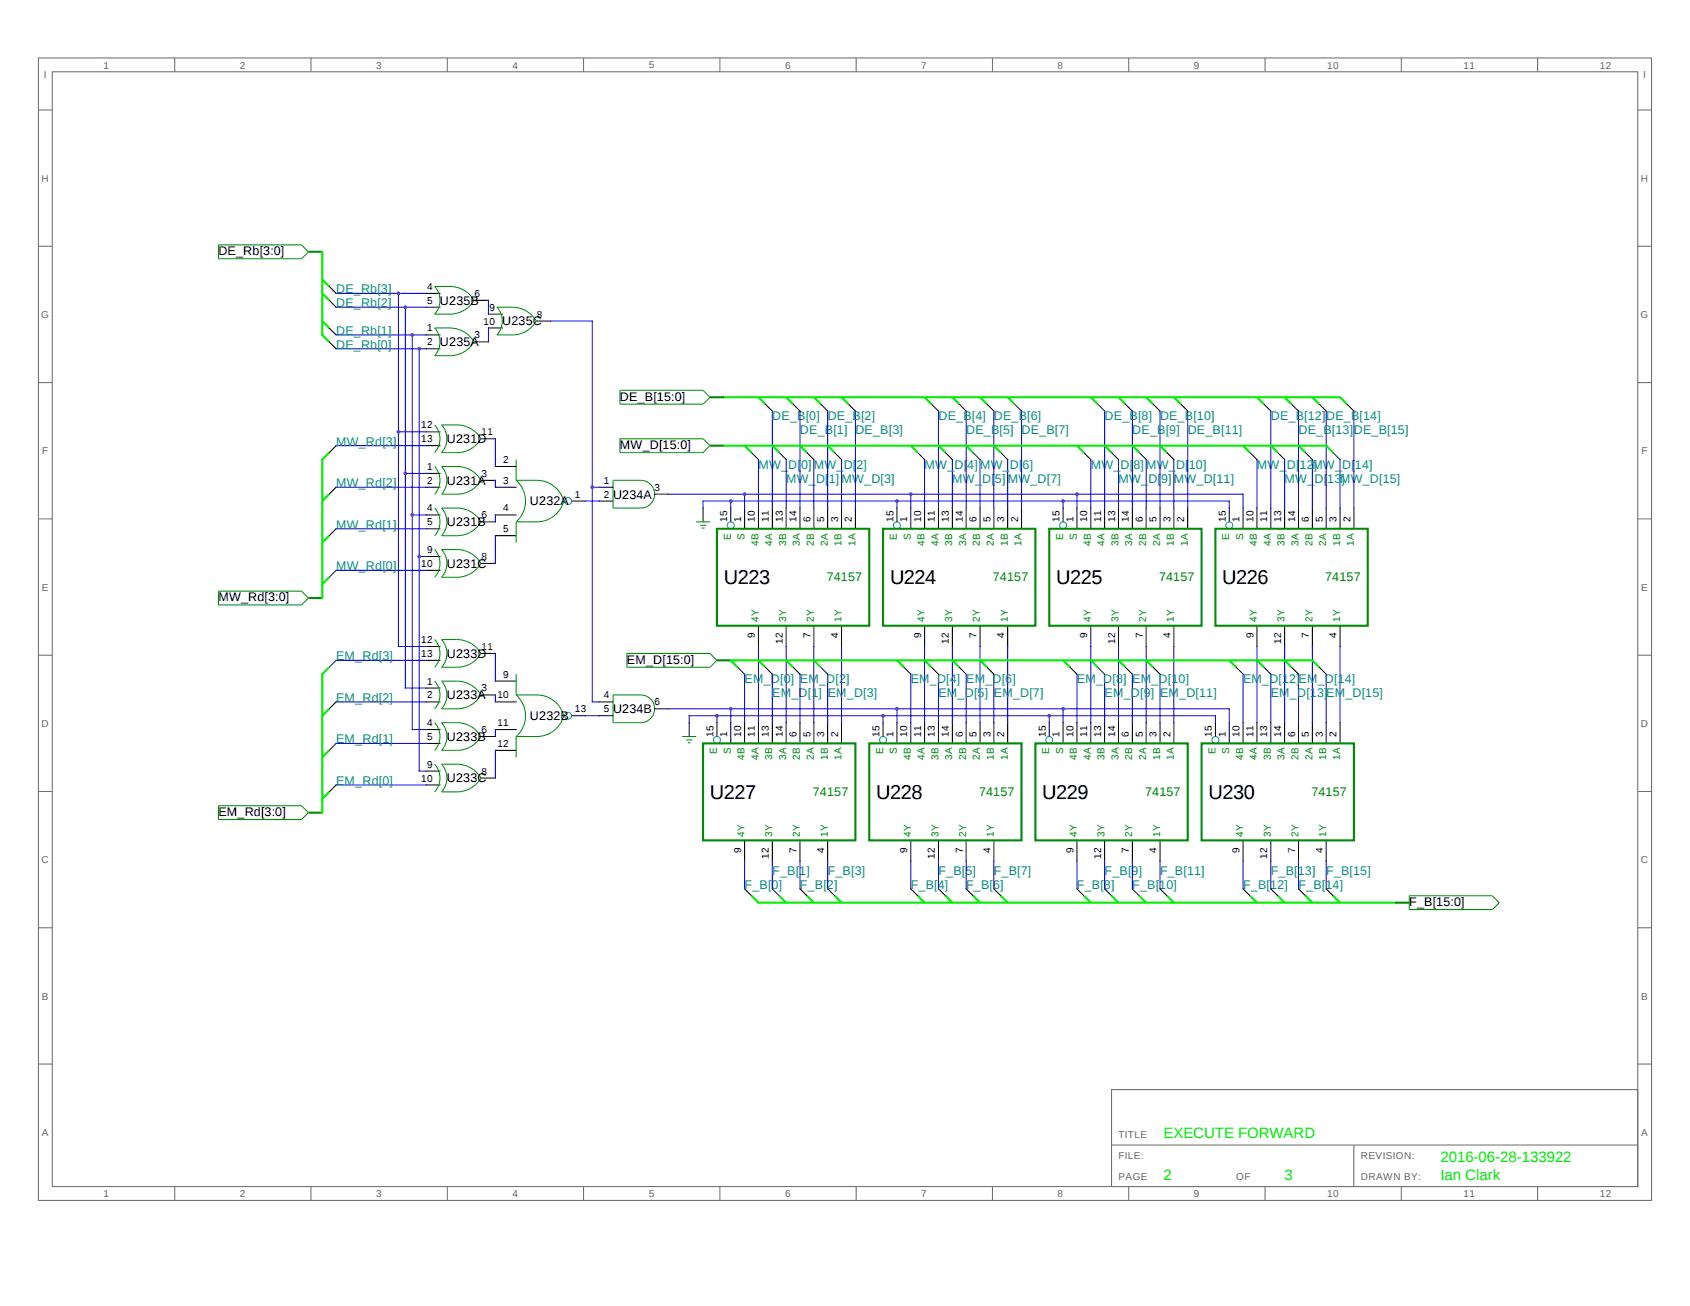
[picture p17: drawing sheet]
<svg xmlns="http://www.w3.org/2000/svg" width="279mm" height="216mm" viewBox="0 0 279 216" stroke-linecap="round" stroke-linejoin="round" font-family="sans-serif">
<defs><g id="words">
<g font-size="3.3">
<text x="119.7" y="96.5">U223</text>
<text x="147.1" y="96.5">U224</text>
<text x="174.6" y="96.5">U225</text>
<text x="202.1" y="96.5">U226</text>
<text x="117.4" y="132">U227</text>
<text x="144.9" y="132">U228</text>
<text x="172.3" y="132">U229</text>
<text x="199.8" y="132">U230</text>
</g>
<g font-size="2.5" fill="#0e0">
<text x="192.4" y="188.1">EXECUTE FORWARD</text>
<text x="192.4" y="195">2</text>
<text x="212.4" y="195">3</text>
<text x="238.1" y="192.2">2016-06-28-133922</text>
<text x="238.1" y="195">Ian Clark</text>
</g>
<g font-size="2.1">
<text x="36.1" y="42.2">DE_Rb[3:0]</text>
<text x="72.7" y="50.4">U235B</text>
<text x="83" y="53.8">U235C</text>
<text x="72.7" y="57.2">U235A</text>
<text x="102.5" y="66.2">DE_B[15:0]</text>
<text x="73.9" y="73.3">U231D</text>
<text x="102.5" y="74.2">MW_D[15:0]</text>
<text x="73.9" y="80.1">U231A</text>
<text x="87.6" y="83.6">U232A</text>
<text x="101.4" y="82.4">U234A</text>
<text x="73.9" y="87">U231B</text>
<text x="73.9" y="93.9">U231C</text>
<text x="36.1" y="99.4">MW_Rd[3:0]</text>
<text x="73.9" y="108.7">U233D</text>
<text x="103.6" y="109.7">EM_D[15:0]</text>
<text x="73.9" y="115.6">U233A</text>
<text x="87.6" y="119">U232B</text>
<text x="101.4" y="117.9">U234B</text>
<text x="73.9" y="122.5">U233B</text>
<text x="73.9" y="129.4">U233C</text>
<text x="36.1" y="134.9">EM_Rd[3:0]</text>
<text x="233" y="149.8">F_B[15:0]</text>
</g>
<g font-size="2.1" fill="#008b8b">
<text x="55.6" y="50.8">DE_Rb[2]</text>
<text x="55.6" y="48.5">DE_Rb[3]</text>
<text x="55.6" y="55.4">DE_Rb[1]</text>
<text x="55.6" y="57.7">DE_Rb[0]</text>
<text x="127.7" y="69.5">DE_B[0] DE_B[2]</text>
<text x="132.3" y="71.8">DE_B[1]</text>
<text x="141.4" y="71.8">DE_B[3]</text>
<text x="155.2" y="69.5">DE_B[4] DE_B[6]</text>
<text x="159.7" y="71.8">DE_B[5]</text>
<text x="168.9" y="71.8">DE_B[7]</text>
<text x="182.6" y="69.5">DE_B[8] DE_B[10]</text>
<text x="187.2" y="71.8">DE_B[9]</text>
<text x="196.4" y="71.8">DE_B[11]</text>
<text x="210.1" y="69.5">DE_B[12]DE_B[14]</text>
<text x="214.7" y="71.8">DE_B[13]</text>
<text x="223.8" y="71.8">DE_B[15]</text>
<text x="55.6" y="73.7">MW_Rd[3]</text>
<text x="125.4" y="77.5">MW_D[0]</text>
<text x="134.5" y="77.5">MW_D[2]</text>
<text x="152.9" y="77.5">MW_D[4] MW_D[6]</text>
<text x="180.3" y="77.5">MW_D[8] MW_D[10]</text>
<text x="207.8" y="77.5">MW_D[12]</text>
<text x="217" y="77.5">MW_D[14]</text>
<text x="55.6" y="80.5">MW_Rd[2]</text>
<text x="130" y="79.8">MW_D[1] MW_D[3]</text>
<text x="157.4" y="79.8">MW_D[5]</text>
<text x="166.6" y="79.8">MW_D[7]</text>
<text x="184.9" y="79.8">MW_D[9]</text>
<text x="194.1" y="79.8">MW_D[11]</text>
<text x="212.4" y="79.8">MW_D[13]MW_D[15]</text>
<text x="55.6" y="87.4">MW_Rd[1]</text>
<text x="55.6" y="94.3">MW_Rd[0]</text>
<text x="55.6" y="109.2">EM_Rd[3]</text>
<text x="123.1" y="113">EM_D[0]</text>
<text x="132.3" y="113">EM_D[2]</text>
<text x="150.6" y="113">EM_D[4]</text>
<text x="159.7" y="113">EM_D[6]</text>
<text x="178" y="113">EM_D[8]</text>
<text x="187.2" y="113">EM_D[10]</text>
<text x="205.5" y="113">EM_D[12]</text>
<text x="214.7" y="113">EM_D[14]</text>
<text x="55.6" y="116">EM_Rd[2]</text>
<text x="127.7" y="115.3">EM_D[1] EM_D[3]</text>
<text x="155.2" y="115.3">EM_D[5] EM_D[7]</text>
<text x="182.6" y="115.3">EM_D[9] EM_D[11]</text>
<text x="210.1" y="115.3">EM_D[13]EM_D[15]</text>
<text x="55.6" y="122.9">EM_Rd[1]</text>
<text x="55.6" y="129.8">EM_Rd[0]</text>
<text x="123.1" y="146.9">F_B[0]</text>
<text x="127.7" y="144.6">F_B[1]</text>
<text x="132.3" y="146.9">F_B[2]</text>
<text x="136.8" y="144.6">F_B[3]</text>
<text x="150.6" y="146.9">F_B[4]</text>
<text x="155.2" y="144.6">F_B[5]</text>
<text x="159.7" y="146.9">F_B[6]</text>
<text x="164.3" y="144.6">F_B[7]</text>
<text x="178" y="146.9">F_B[8]</text>
<text x="182.6" y="144.6">F_B[9]</text>
<text x="187.2" y="146.9">F_B[10]</text>
<text x="191.8" y="144.6">F_B[11]</text>
<text x="205.5" y="146.9">F_B[12]</text>
<text x="210.1" y="144.6">F_B[13]</text>
<text x="214.7" y="146.9">F_B[14]</text>
<text x="219.3" y="144.6">F_B[15]</text>
</g>
<g font-size="2.1" fill="#008b00">
<text x="136.7" y="96.1">74157</text>
<text x="164.1" y="96.1">74157</text>
<text x="191.6" y="96.1">74157</text>
<text x="219.1" y="96.1">74157</text>
<text x="134.4" y="131.6">74157</text>
<text x="161.9" y="131.6">74157</text>
<text x="189.3" y="131.6">74157</text>
<text x="216.8" y="131.6">74157</text>
</g>
<g font-size="1.7" fill="#666">
<text x="17.1" y="11.3">1</text>
<text x="39.7" y="11.3">2</text>
<text x="62.2" y="11.3">3</text>
<text x="84.7" y="11.3">4</text>
<text x="107.3" y="11.3">5</text>
<text x="129.8" y="11.3">6</text>
<text x="152.3" y="11.3">7</text>
<text x="174.9" y="11.3">8</text>
<text x="197.4" y="11.3">9</text>
<text x="219.4" y="11.3">10</text>
<text x="242" y="11.3">11</text>
<text x="264.5" y="11.3">12</text>
<text x="7.2" y="12.9">I</text>
<text x="271.7" y="12.9">I</text>
<text x="6.9" y="30.1">H</text>
<text x="271.3" y="30.1">H</text>
<text x="6.8" y="52.6">G</text>
<text x="271.2" y="52.6">G</text>
<text x="7" y="75.1">F</text>
<text x="271.4" y="75.1">F</text>
<text x="6.9" y="97.7">E</text>
<text x="271.3" y="97.7">E</text>
<text x="6.9" y="120.2">D</text>
<text x="271.3" y="120.2">D</text>
<text x="6.9" y="142.7">C</text>
<text x="271.3" y="142.7">C</text>
<text x="6.9" y="165.3">B</text>
<text x="271.3" y="165.3">B</text>
<text x="6.9" y="187.8">A</text>
<text x="184.9" y="191.6">FILE:</text>
<text x="184.9" y="188.1">TITLE</text>
<text x="225" y="191.6">REVISION:</text>
<text x="271.3" y="187.8">A</text>
<text x="17.1" y="197.9">1</text>
<text x="39.7" y="197.9">2</text>
<text x="62.2" y="197.9">3</text>
<text x="84.7" y="197.9">4</text>
<text x="107.3" y="197.9">5</text>
<text x="129.8" y="197.9">6</text>
<text x="152.3" y="197.9">7</text>
<text x="174.9" y="197.9">8</text>
<text x="184.9" y="195">PAGE</text>
<text x="197.4" y="197.9">9</text>
<text x="204.4" y="195">OF</text>
<text x="219.4" y="197.9">10</text>
<text x="225" y="195">DRAWN BY:</text>
<text x="242" y="197.9">11</text>
<text x="264.5" y="197.9">12</text>
</g>
<g font-size="1.7">
<text x="70.6" y="47.9">4</text>
<text x="70.6" y="50.2">5</text>
<text x="78.5" y="49.1">6</text>
<text x="79.9" y="53.6">10</text>
<text x="80.9" y="51.4">9</text>
<text x="88.8" y="52.5">8</text>
<text x="70.6" y="54.8">1</text>
<text x="70.6" y="57.1">2</text>
<text x="78.5" y="55.9">3</text>
<text x="69.6" y="70.8">12</text>
<text x="79.6" y="72">11</text>
<text x="69.6" y="73.1">13</text>
<text x="70.6" y="77.7">1</text>
<text x="83.2" y="76.5">2</text>
<text x="70.6" y="80">2</text>
<text x="79.6" y="78.8">3</text>
<text x="83.2" y="80">3</text>
<text x="95.1" y="82.3">1</text>
<text x="99.8" y="80">1</text>
<text x="99.8" y="82.3">2</text>
<text x="108.2" y="81.1">3</text>
<text x="70.6" y="84.6">4</text>
<text x="70.6" y="86.8">5</text>
<text x="79.6" y="85.7">6</text>
<text x="83.2" y="88">5</text>
<text x="83.2" y="84.6">4</text>
<text x="120.2" y="86.3" transform="rotate(-90 120.2 86.3)">15</text>
<text x="122.5" y="86.3" transform="rotate(-90 122.5 86.3)">1</text>
<text x="124.8" y="86.3" transform="rotate(-90 124.8 86.3)">10</text>
<text x="127.1" y="86.3" transform="rotate(-90 127.1 86.3)">11</text>
<text x="129.4" y="86.3" transform="rotate(-90 129.4 86.3)">13</text>
<text x="131.7" y="86.3" transform="rotate(-90 131.7 86.3)">14</text>
<text x="134" y="86.3" transform="rotate(-90 134 86.3)">6</text>
<text x="136.3" y="86.3" transform="rotate(-90 136.3 86.3)">5</text>
<text x="138.6" y="86.3" transform="rotate(-90 138.6 86.3)">3</text>
<text x="140.8" y="86.3" transform="rotate(-90 140.8 86.3)">2</text>
<text x="147.7" y="86.3" transform="rotate(-90 147.7 86.3)">15</text>
<text x="150" y="86.3" transform="rotate(-90 150 86.3)">1</text>
<text x="152.3" y="86.3" transform="rotate(-90 152.3 86.3)">10</text>
<text x="154.6" y="86.3" transform="rotate(-90 154.6 86.3)">11</text>
<text x="156.9" y="86.3" transform="rotate(-90 156.9 86.3)">13</text>
<text x="159.2" y="86.3" transform="rotate(-90 159.2 86.3)">14</text>
<text x="161.4" y="86.3" transform="rotate(-90 161.4 86.3)">6</text>
<text x="163.7" y="86.3" transform="rotate(-90 163.7 86.3)">5</text>
<text x="166" y="86.3" transform="rotate(-90 166 86.3)">3</text>
<text x="168.3" y="86.3" transform="rotate(-90 168.3 86.3)">2</text>
<text x="175.2" y="86.3" transform="rotate(-90 175.2 86.3)">15</text>
<text x="177.5" y="86.3" transform="rotate(-90 177.5 86.3)">1</text>
<text x="179.8" y="86.3" transform="rotate(-90 179.8 86.3)">10</text>
<text x="182" y="86.3" transform="rotate(-90 182 86.3)">11</text>
<text x="184.3" y="86.3" transform="rotate(-90 184.3 86.3)">13</text>
<text x="186.6" y="86.3" transform="rotate(-90 186.6 86.3)">14</text>
<text x="188.9" y="86.3" transform="rotate(-90 188.9 86.3)">6</text>
<text x="191.2" y="86.3" transform="rotate(-90 191.2 86.3)">5</text>
<text x="193.5" y="86.3" transform="rotate(-90 193.5 86.3)">3</text>
<text x="195.8" y="86.3" transform="rotate(-90 195.8 86.3)">2</text>
<text x="202.7" y="86.3" transform="rotate(-90 202.7 86.3)">15</text>
<text x="204.9" y="86.3" transform="rotate(-90 204.9 86.3)">1</text>
<text x="207.2" y="86.3" transform="rotate(-90 207.2 86.3)">10</text>
<text x="209.5" y="86.3" transform="rotate(-90 209.5 86.3)">11</text>
<text x="211.8" y="86.3" transform="rotate(-90 211.8 86.3)">13</text>
<text x="214.1" y="86.3" transform="rotate(-90 214.1 86.3)">14</text>
<text x="216.4" y="86.3" transform="rotate(-90 216.4 86.3)">6</text>
<text x="218.7" y="86.3" transform="rotate(-90 218.7 86.3)">5</text>
<text x="221" y="86.3" transform="rotate(-90 221 86.3)">3</text>
<text x="223.3" y="86.3" transform="rotate(-90 223.3 86.3)">2</text>
<text x="69.6" y="93.7">10</text>
<text x="70.6" y="91.4">9</text>
<text x="79.6" y="92.6">8</text>
<text x="69.6" y="106.3">12</text>
<text x="79.6" y="107.4">11</text>
<text x="124.8" y="105.5" transform="rotate(-90 124.8 105.5)">9</text>
<text x="129.4" y="106.5" transform="rotate(-90 129.4 106.5)">12</text>
<text x="134" y="105.5" transform="rotate(-90 134 105.5)">7</text>
<text x="138.6" y="105.5" transform="rotate(-90 138.6 105.5)">4</text>
<text x="152.3" y="105.5" transform="rotate(-90 152.3 105.5)">9</text>
<text x="156.9" y="106.5" transform="rotate(-90 156.9 106.5)">12</text>
<text x="161.4" y="105.5" transform="rotate(-90 161.4 105.5)">7</text>
<text x="166" y="105.5" transform="rotate(-90 166 105.5)">4</text>
<text x="179.8" y="105.5" transform="rotate(-90 179.8 105.5)">9</text>
<text x="184.3" y="106.5" transform="rotate(-90 184.3 106.5)">12</text>
<text x="188.9" y="105.5" transform="rotate(-90 188.9 105.5)">7</text>
<text x="193.5" y="105.5" transform="rotate(-90 193.5 105.5)">4</text>
<text x="207.2" y="105.5" transform="rotate(-90 207.2 105.5)">9</text>
<text x="211.8" y="106.5" transform="rotate(-90 211.8 106.5)">12</text>
<text x="216.4" y="105.5" transform="rotate(-90 216.4 105.5)">7</text>
<text x="221" y="105.5" transform="rotate(-90 221 105.5)">4</text>
<text x="69.6" y="108.6">13</text>
<text x="70.6" y="113.2">1</text>
<text x="83.2" y="112">9</text>
<text x="70.6" y="115.5">2</text>
<text x="79.6" y="114.3">3</text>
<text x="82.2" y="115.5">10</text>
<text x="95.1" y="117.7">13</text>
<text x="99.8" y="115.5">4</text>
<text x="99.8" y="117.7">5</text>
<text x="108.2" y="116.6">6</text>
<text x="70.6" y="120">4</text>
<text x="70.6" y="122.3">5</text>
<text x="79.6" y="121.2">6</text>
<text x="82.2" y="123.5">12</text>
<text x="82.2" y="120">11</text>
<text x="118" y="121.8" transform="rotate(-90 118 121.8)">15</text>
<text x="120.2" y="121.8" transform="rotate(-90 120.2 121.8)">1</text>
<text x="122.5" y="121.8" transform="rotate(-90 122.5 121.8)">10</text>
<text x="124.8" y="121.8" transform="rotate(-90 124.8 121.8)">11</text>
<text x="127.1" y="121.8" transform="rotate(-90 127.1 121.8)">13</text>
<text x="129.4" y="121.8" transform="rotate(-90 129.4 121.8)">14</text>
<text x="131.7" y="121.8" transform="rotate(-90 131.7 121.8)">6</text>
<text x="134" y="121.8" transform="rotate(-90 134 121.8)">5</text>
<text x="136.3" y="121.8" transform="rotate(-90 136.3 121.8)">3</text>
<text x="138.6" y="121.8" transform="rotate(-90 138.6 121.8)">2</text>
<text x="145.4" y="121.8" transform="rotate(-90 145.4 121.8)">15</text>
<text x="147.7" y="121.8" transform="rotate(-90 147.7 121.8)">1</text>
<text x="150" y="121.8" transform="rotate(-90 150 121.8)">10</text>
<text x="152.3" y="121.8" transform="rotate(-90 152.3 121.8)">11</text>
<text x="154.6" y="121.8" transform="rotate(-90 154.6 121.8)">13</text>
<text x="156.9" y="121.8" transform="rotate(-90 156.9 121.8)">14</text>
<text x="159.2" y="121.8" transform="rotate(-90 159.2 121.8)">6</text>
<text x="161.4" y="121.8" transform="rotate(-90 161.4 121.8)">5</text>
<text x="163.7" y="121.8" transform="rotate(-90 163.7 121.8)">3</text>
<text x="166" y="121.8" transform="rotate(-90 166 121.8)">2</text>
<text x="172.9" y="121.8" transform="rotate(-90 172.9 121.8)">15</text>
<text x="175.2" y="121.8" transform="rotate(-90 175.2 121.8)">1</text>
<text x="177.5" y="121.8" transform="rotate(-90 177.5 121.8)">10</text>
<text x="179.8" y="121.8" transform="rotate(-90 179.8 121.8)">11</text>
<text x="182" y="121.8" transform="rotate(-90 182 121.8)">13</text>
<text x="184.3" y="121.8" transform="rotate(-90 184.3 121.8)">14</text>
<text x="186.6" y="121.8" transform="rotate(-90 186.6 121.8)">6</text>
<text x="188.9" y="121.8" transform="rotate(-90 188.9 121.8)">5</text>
<text x="191.2" y="121.8" transform="rotate(-90 191.2 121.8)">3</text>
<text x="193.5" y="121.8" transform="rotate(-90 193.5 121.8)">2</text>
<text x="200.4" y="121.8" transform="rotate(-90 200.4 121.8)">15</text>
<text x="202.7" y="121.8" transform="rotate(-90 202.7 121.8)">1</text>
<text x="204.9" y="121.8" transform="rotate(-90 204.9 121.8)">10</text>
<text x="207.2" y="121.8" transform="rotate(-90 207.2 121.8)">11</text>
<text x="209.5" y="121.8" transform="rotate(-90 209.5 121.8)">13</text>
<text x="211.8" y="121.8" transform="rotate(-90 211.8 121.8)">14</text>
<text x="214.1" y="121.8" transform="rotate(-90 214.1 121.8)">6</text>
<text x="216.4" y="121.8" transform="rotate(-90 216.4 121.8)">5</text>
<text x="218.7" y="121.8" transform="rotate(-90 218.7 121.8)">3</text>
<text x="221" y="121.8" transform="rotate(-90 221 121.8)">2</text>
<text x="69.6" y="129.2">10</text>
<text x="70.6" y="126.9">9</text>
<text x="79.6" y="128">8</text>
<text x="122.5" y="141" transform="rotate(-90 122.5 141)">9</text>
<text x="127.1" y="142" transform="rotate(-90 127.1 142)">12</text>
<text x="131.7" y="141" transform="rotate(-90 131.7 141)">7</text>
<text x="136.3" y="141" transform="rotate(-90 136.3 141)">4</text>
<text x="150" y="141" transform="rotate(-90 150 141)">9</text>
<text x="154.6" y="142" transform="rotate(-90 154.6 142)">12</text>
<text x="159.2" y="141" transform="rotate(-90 159.2 141)">7</text>
<text x="163.7" y="141" transform="rotate(-90 163.7 141)">4</text>
<text x="177.5" y="141" transform="rotate(-90 177.5 141)">9</text>
<text x="182" y="142" transform="rotate(-90 182 142)">12</text>
<text x="186.6" y="141" transform="rotate(-90 186.6 141)">7</text>
<text x="191.2" y="141" transform="rotate(-90 191.2 141)">4</text>
<text x="204.9" y="141" transform="rotate(-90 204.9 141)">9</text>
<text x="209.5" y="142" transform="rotate(-90 209.5 142)">12</text>
<text x="214.1" y="141" transform="rotate(-90 214.1 141)">7</text>
<text x="218.7" y="141" transform="rotate(-90 218.7 141)">4</text>
</g>
<g font-size="1.7" fill="#008b00">
<text x="120.8" y="89.2" transform="rotate(-90 120.8 89.2)">E</text>
<text x="123.1" y="89.2" transform="rotate(-90 123.1 89.2)">S</text>
<text x="148.3" y="89.2" transform="rotate(-90 148.3 89.2)">E</text>
<text x="150.6" y="89.2" transform="rotate(-90 150.6 89.2)">S</text>
<text x="175.8" y="89.2" transform="rotate(-90 175.8 89.2)">E</text>
<text x="178" y="89.2" transform="rotate(-90 178 89.2)">S</text>
<text x="203.2" y="89.2" transform="rotate(-90 203.2 89.2)">E</text>
<text x="205.5" y="89.2" transform="rotate(-90 205.5 89.2)">S</text>
<text x="125.4" y="90.2" transform="rotate(-90 125.4 90.2)">4B</text>
<text x="127.7" y="90.2" transform="rotate(-90 127.7 90.2)">4A</text>
<text x="130" y="90.2" transform="rotate(-90 130 90.2)">3B</text>
<text x="132.3" y="90.2" transform="rotate(-90 132.3 90.2)">3A</text>
<text x="134.5" y="90.2" transform="rotate(-90 134.5 90.2)">2B</text>
<text x="136.8" y="90.2" transform="rotate(-90 136.8 90.2)">2A</text>
<text x="139.1" y="90.2" transform="rotate(-90 139.1 90.2)">1B</text>
<text x="141.4" y="90.2" transform="rotate(-90 141.4 90.2)">1A</text>
<text x="152.9" y="90.2" transform="rotate(-90 152.9 90.2)">4B</text>
<text x="155.2" y="90.2" transform="rotate(-90 155.2 90.2)">4A</text>
<text x="157.4" y="90.2" transform="rotate(-90 157.4 90.2)">3B</text>
<text x="159.7" y="90.2" transform="rotate(-90 159.7 90.2)">3A</text>
<text x="162" y="90.2" transform="rotate(-90 162 90.2)">2B</text>
<text x="164.3" y="90.2" transform="rotate(-90 164.3 90.2)">2A</text>
<text x="166.6" y="90.2" transform="rotate(-90 166.6 90.2)">1B</text>
<text x="168.9" y="90.2" transform="rotate(-90 168.9 90.2)">1A</text>
<text x="180.3" y="90.2" transform="rotate(-90 180.3 90.2)">4B</text>
<text x="182.6" y="90.2" transform="rotate(-90 182.6 90.2)">4A</text>
<text x="184.9" y="90.2" transform="rotate(-90 184.9 90.2)">3B</text>
<text x="187.2" y="90.2" transform="rotate(-90 187.2 90.2)">3A</text>
<text x="189.5" y="90.2" transform="rotate(-90 189.5 90.2)">2B</text>
<text x="191.8" y="90.2" transform="rotate(-90 191.8 90.2)">2A</text>
<text x="194.1" y="90.2" transform="rotate(-90 194.1 90.2)">1B</text>
<text x="196.4" y="90.2" transform="rotate(-90 196.4 90.2)">1A</text>
<text x="207.8" y="90.2" transform="rotate(-90 207.8 90.2)">4B</text>
<text x="210.1" y="90.2" transform="rotate(-90 210.1 90.2)">4A</text>
<text x="212.4" y="90.2" transform="rotate(-90 212.4 90.2)">3B</text>
<text x="214.7" y="90.2" transform="rotate(-90 214.7 90.2)">3A</text>
<text x="217" y="90.2" transform="rotate(-90 217 90.2)">2B</text>
<text x="219.3" y="90.2" transform="rotate(-90 219.3 90.2)">2A</text>
<text x="221.5" y="90.2" transform="rotate(-90 221.5 90.2)">1B</text>
<text x="223.8" y="90.2" transform="rotate(-90 223.8 90.2)">1A</text>
<text x="125.4" y="102.8" transform="rotate(-90 125.4 102.8)">4Y</text>
<text x="130" y="102.8" transform="rotate(-90 130 102.8)">3Y</text>
<text x="134.5" y="102.8" transform="rotate(-90 134.5 102.8)">2Y</text>
<text x="139.1" y="102.8" transform="rotate(-90 139.1 102.8)">1Y</text>
<text x="152.9" y="102.8" transform="rotate(-90 152.9 102.8)">4Y</text>
<text x="157.4" y="102.8" transform="rotate(-90 157.4 102.8)">3Y</text>
<text x="162" y="102.8" transform="rotate(-90 162 102.8)">2Y</text>
<text x="166.6" y="102.8" transform="rotate(-90 166.6 102.8)">1Y</text>
<text x="180.3" y="102.8" transform="rotate(-90 180.3 102.8)">4Y</text>
<text x="184.9" y="102.8" transform="rotate(-90 184.9 102.8)">3Y</text>
<text x="189.5" y="102.8" transform="rotate(-90 189.5 102.8)">2Y</text>
<text x="194.1" y="102.8" transform="rotate(-90 194.1 102.8)">1Y</text>
<text x="207.8" y="102.8" transform="rotate(-90 207.8 102.8)">4Y</text>
<text x="212.4" y="102.8" transform="rotate(-90 212.4 102.8)">3Y</text>
<text x="217" y="102.8" transform="rotate(-90 217 102.8)">2Y</text>
<text x="221.5" y="102.8" transform="rotate(-90 221.5 102.8)">1Y</text>
<text x="118.5" y="124.7" transform="rotate(-90 118.5 124.7)">E</text>
<text x="120.8" y="124.7" transform="rotate(-90 120.8 124.7)">S</text>
<text x="123.1" y="125.7" transform="rotate(-90 123.1 125.7)">4B</text>
<text x="125.4" y="125.7" transform="rotate(-90 125.4 125.7)">4A</text>
<text x="127.7" y="125.7" transform="rotate(-90 127.7 125.7)">3B</text>
<text x="130" y="125.7" transform="rotate(-90 130 125.7)">3A</text>
<text x="132.3" y="125.7" transform="rotate(-90 132.3 125.7)">2B</text>
<text x="134.5" y="125.7" transform="rotate(-90 134.5 125.7)">2A</text>
<text x="136.8" y="125.7" transform="rotate(-90 136.8 125.7)">1B</text>
<text x="139.1" y="125.7" transform="rotate(-90 139.1 125.7)">1A</text>
<text x="146" y="124.7" transform="rotate(-90 146 124.7)">E</text>
<text x="148.3" y="124.7" transform="rotate(-90 148.3 124.7)">S</text>
<text x="150.6" y="125.7" transform="rotate(-90 150.6 125.7)">4B</text>
<text x="152.9" y="125.7" transform="rotate(-90 152.9 125.7)">4A</text>
<text x="155.2" y="125.7" transform="rotate(-90 155.2 125.7)">3B</text>
<text x="157.4" y="125.7" transform="rotate(-90 157.4 125.7)">3A</text>
<text x="159.7" y="125.7" transform="rotate(-90 159.7 125.7)">2B</text>
<text x="162" y="125.7" transform="rotate(-90 162 125.7)">2A</text>
<text x="164.3" y="125.7" transform="rotate(-90 164.3 125.7)">1B</text>
<text x="166.6" y="125.7" transform="rotate(-90 166.6 125.7)">1A</text>
<text x="173.5" y="124.7" transform="rotate(-90 173.5 124.7)">E</text>
<text x="175.8" y="124.7" transform="rotate(-90 175.8 124.7)">S</text>
<text x="178" y="125.7" transform="rotate(-90 178 125.7)">4B</text>
<text x="180.3" y="125.7" transform="rotate(-90 180.3 125.7)">4A</text>
<text x="182.6" y="125.7" transform="rotate(-90 182.6 125.7)">3B</text>
<text x="184.9" y="125.7" transform="rotate(-90 184.9 125.7)">3A</text>
<text x="187.2" y="125.7" transform="rotate(-90 187.2 125.7)">2B</text>
<text x="189.5" y="125.7" transform="rotate(-90 189.5 125.7)">2A</text>
<text x="191.8" y="125.7" transform="rotate(-90 191.8 125.7)">1B</text>
<text x="194.1" y="125.7" transform="rotate(-90 194.1 125.7)">1A</text>
<text x="200.9" y="124.7" transform="rotate(-90 200.9 124.7)">E</text>
<text x="203.2" y="124.7" transform="rotate(-90 203.2 124.7)">S</text>
<text x="205.5" y="125.7" transform="rotate(-90 205.5 125.7)">4B</text>
<text x="207.8" y="125.7" transform="rotate(-90 207.8 125.7)">4A</text>
<text x="210.1" y="125.7" transform="rotate(-90 210.1 125.7)">3B</text>
<text x="212.4" y="125.7" transform="rotate(-90 212.4 125.7)">3A</text>
<text x="214.7" y="125.7" transform="rotate(-90 214.7 125.7)">2B</text>
<text x="217" y="125.7" transform="rotate(-90 217 125.7)">2A</text>
<text x="219.3" y="125.7" transform="rotate(-90 219.3 125.7)">1B</text>
<text x="221.5" y="125.7" transform="rotate(-90 221.5 125.7)">1A</text>
<text x="123.1" y="138.3" transform="rotate(-90 123.1 138.3)">4Y</text>
<text x="127.7" y="138.3" transform="rotate(-90 127.7 138.3)">3Y</text>
<text x="132.3" y="138.3" transform="rotate(-90 132.3 138.3)">2Y</text>
<text x="136.8" y="138.3" transform="rotate(-90 136.8 138.3)">1Y</text>
<text x="150.6" y="138.3" transform="rotate(-90 150.6 138.3)">4Y</text>
<text x="155.2" y="138.3" transform="rotate(-90 155.2 138.3)">3Y</text>
<text x="159.7" y="138.3" transform="rotate(-90 159.7 138.3)">2Y</text>
<text x="164.3" y="138.3" transform="rotate(-90 164.3 138.3)">1Y</text>
<text x="178" y="138.3" transform="rotate(-90 178 138.3)">4Y</text>
<text x="182.6" y="138.3" transform="rotate(-90 182.6 138.3)">3Y</text>
<text x="187.2" y="138.3" transform="rotate(-90 187.2 138.3)">2Y</text>
<text x="191.8" y="138.3" transform="rotate(-90 191.8 138.3)">1Y</text>
<text x="205.5" y="138.3" transform="rotate(-90 205.5 138.3)">4Y</text>
<text x="210.1" y="138.3" transform="rotate(-90 210.1 138.3)">3Y</text>
<text x="214.7" y="138.3" transform="rotate(-90 214.7 138.3)">2Y</text>
<text x="219.3" y="138.3" transform="rotate(-90 219.3 138.3)">1Y</text>
</g>
</g></defs>
<g fill="none" stroke="#666" stroke-width=".17">
<path d="M6.3 9.6h266.7v188.8h-266.7zM6.3 18.2h2.3M8.6 11.9h262.2v184.3h-262.2zM28.9 9.6v2.3M51.4 9.6v2.3M74 9.6v2.3M96.5 9.6v2.3M119 9.6v2.3M141.5 9.6v2.3M164.1 9.6v2.3M186.6 9.6v2.3M209.1 9.6v2.3"/>
<path d="M231.7 9.6v2.3M254.2 9.6v2.3M270.8 18.2h2.2M6.3 40.7h2.3M270.8 40.7h2.2M6.3 63.3h2.3M270.8 63.3h2.2M6.3 85.8h2.3M270.8 85.8h2.2M6.3 108.3h2.3M270.8 108.3h2.2M6.3 130.8h2.3"/>
<path d="M270.8 130.8h2.2M6.3 153.4h2.3M270.8 153.4h2.2M6.3 175.9h2.3M270.8 175.9h2.2M28.9 196.2v2.2M51.4 196.2v2.2M74 196.2v2.2M96.5 196.2v2.2M119 196.2v2.2M141.5 196.2v2.2M164.1 196.2v2.2"/>
<path d="M183.8 180.1h87v16.1h-87zM183.8 189.3h87M186.6 196.2v2.2M209.1 196.2v2.2M223.8 189.3v6.9M231.7 196.2v2.2M254.2 196.2v2.2"/>
</g>
<g fill="none" stroke="#000" stroke-width=".17">
<path d="M54.4 56.5l1.2 1.2M54.4 54.2l1.2 1.2M54.4 49.6l1.2 1.2M54.4 47.4l1.2 1.1M70.4 55.4h2.3M70.4 57.7h2.3M70.4 48.5h2.3M70.4 50.8h2.3M78.3 56.5h2.5M78.3 49.6h2.5M80.8 51.9h2.2M80.8 54.2h2.2"/>
<path d="M88.6 53.1h2.5M55.6 73.7l-1.2 1.1M70.4 78.3h2.3M70.4 71.4h2.3M70.4 73.7h2.3M79.5 79.4h2.4M79.5 72.5h2.4M81.9 77.1h3.4M124.2 74.8l1.2 1.2M126.5 66.8l1.2 1.2M128.8 74.8l1.2 1.2M131.1 66.8l1.2 1.2"/>
<path d="M133.4 74.8l1.1 1.2M135.7 66.8l1.1 1.2M138 74.8l1.1 1.2M140.3 66.8l1.1 1.2M151.7 74.8l1.2 1.2M154 66.8l1.2 1.2M156.3 74.8l1.1 1.2M158.6 66.8l1.1 1.2M160.9 74.8l1.1 1.2M163.2 66.8l1.1 1.2M165.5 74.8l1.1 1.2M167.7 66.8l1.2 1.2"/>
<path d="M179.2 74.8l1.1 1.2M181.5 66.8l1.1 1.2M183.8 74.8l1.1 1.2M186.1 66.8l1.1 1.2M188.3 74.8l1.2 1.2M190.6 66.8l1.2 1.2M192.9 74.8l1.2 1.2M195.2 66.8l1.2 1.2M206.7 74.8l1.1 1.2M209 66.8l1.1 1.2M211.2 74.8l1.2 1.2M213.5 66.8l1.2 1.2"/>
<path d="M215.8 74.8l1.2 1.2M218.1 66.8l1.2 1.2M220.4 74.8l1.1 1.2M222.7 66.8l1.1 1.2M55.6 80.5l-1.2 1.2M55.6 87.4l-1.2 1.2M55.6 94.3l-1.2 1.1M70.4 80.5h2.3M70.4 85.1h2.3M70.4 87.4h2.3M70.4 92h2.3M70.4 94.3h2.3"/>
<path d="M79.5 86.3h2.4M79.5 93.1h2.4M81.9 80.5h3.4M81.9 85.1h3.4M81.9 88.6h3.4M94.5 82.8h2.3M99.1 80.5h2.3M99.1 82.8h2.3M108.2 81.7h2.3M116.2 84v2.3M120.8 84v2.3M123.1 84v3.4"/>
<path d="M125.4 84v3.4M127.7 84v3.4M130 84v3.4M132.3 84v3.4M134.5 84v3.4M136.8 84v3.4M139.1 84v3.4M141.4 84v3.4M148.3 84v2.3M150.6 84v3.4M152.9 84v3.4M155.2 84v3.4"/>
<path d="M157.4 84v3.4M159.7 84v3.4M162 84v3.4M164.3 84v3.4M166.6 84v3.4M168.9 84v3.4M175.8 84v2.3M178 84v3.4M180.3 84v3.4M182.6 84v3.4M184.9 84v3.4M187.2 84v3.4"/>
<path d="M189.5 84v3.4M191.8 84v3.4M194.1 84v3.4M196.4 84v3.4M203.2 84v2.3M205.5 84v3.4M207.8 84v3.4M210.1 84v3.4M212.4 84v3.4M214.7 84v3.4M217 84v3.4M219.3 84v3.4"/>
<path d="M221.5 84v3.4M223.8 84v3.4M55.6 116l-1.2 1.2M55.6 109.2l-1.2 1.1M70.4 113.7h2.3M70.4 116h2.3M70.4 106.9h2.3M70.4 109.2h2.3M79.5 114.9h2.4M79.5 108h2.4M81.9 116h3.4M81.9 112.6h3.4"/>
<path d="M94.5 118.3h2.3M99.1 116h2.3M99.1 118.3h2.3M108.2 117.2h2.3M113.9 119.5v2.3M118.5 119.5v2.3M120.8 119.5v3.4M122 110.3l1.1 1.2M123.1 119.5v3.4M125.4 103.4v3.5M125.4 119.5v3.4M126.5 110.3l1.2 1.2"/>
<path d="M127.7 119.5v3.4M130 103.4v3.5M130 119.5v3.4M131.1 110.3l1.2 1.2M132.3 119.5v3.4M134.5 103.4v3.5M134.5 119.5v3.4M135.7 110.3l1.1 1.2M136.8 119.5v3.4M139.1 103.4v3.5M139.1 119.5v3.4M146 119.5v2.3"/>
<path d="M148.3 119.5v3.4M149.4 110.3l1.2 1.2M150.6 119.5v3.4M152.9 103.4v3.5M152.9 119.5v3.4M154 110.3l1.2 1.2M155.2 119.5v3.4M157.4 103.4v3.5M157.4 119.5v3.4M158.6 110.3l1.1 1.2M159.7 119.5v3.4M162 103.4v3.5"/>
<path d="M162 119.5v3.4M163.2 110.3l1.1 1.2M164.3 119.5v3.4M166.6 103.4v3.5M166.6 119.5v3.4M173.5 119.5v2.3M175.8 119.5v3.4M176.9 110.3l1.1 1.2M178 119.5v3.4M180.3 103.4v3.5M180.3 119.5v3.4M181.5 110.3l1.1 1.2"/>
<path d="M182.6 119.5v3.4M184.9 103.4v3.5M184.9 119.5v3.4M186.1 110.3l1.1 1.2M187.2 119.5v3.4M189.5 103.4v3.5M189.5 119.5v3.4M190.6 110.3l1.2 1.2M191.8 119.5v3.4M194.1 103.4v3.5M194.1 119.5v3.4M200.9 119.5v2.3"/>
<path d="M203.2 119.5v3.4M204.4 110.3l1.1 1.2M205.5 119.5v3.4M207.8 103.4v3.5M207.8 119.5v3.4M209 110.3l1.1 1.2M210.1 119.5v3.4M212.4 103.4v3.5M212.4 119.5v3.4M213.5 110.3l1.2 1.2M214.7 119.5v3.4M217 103.4v3.5"/>
<path d="M217 119.5v3.4M218.1 110.3l1.2 1.2M219.3 119.5v3.4M221.5 103.4v3.5M221.5 119.5v3.4M55.6 122.9l-1.2 1.1M55.6 129.8l-1.2 1.1M70.4 120.6h2.3M70.4 122.9h2.3M70.4 127.5h2.3M70.4 129.8h2.3M79.5 121.8h2.4"/>
<path d="M79.5 128.6h2.4M81.9 120.6h3.4M81.9 124h3.4M123.1 138.9v3.5M127.7 138.9v3.5M132.3 138.9v3.5M136.8 138.9v3.5M150.6 138.9v3.5M155.2 138.9v3.5M159.7 138.9v3.5M164.3 138.9v3.5M178 138.9v3.5"/>
<path d="M182.6 138.9v3.5M187.2 138.9v3.5M191.8 138.9v3.5M205.5 138.9v3.5M210.1 138.9v3.5M214.7 138.9v3.5M219.3 138.9v3.5M123.1 146.9l1.1 1.2M127.7 146.9l1.1 1.2M132.3 146.9l1.1 1.2M136.8 146.9l1.2 1.2M150.6 146.9l1.1 1.2"/>
<path d="M155.2 146.9l1.1 1.2M159.7 146.9l1.2 1.2M164.3 146.9l1.2 1.2M178 146.9l1.2 1.2M182.6 146.9l1.2 1.2M187.2 146.9l1.1 1.2M191.8 146.9l1.1 1.2M205.5 146.9l1.2 1.2M210.1 146.9l1.1 1.2M214.7 146.9l1.1 1.2M219.3 146.9l1.1 1.2"/>
</g>
<g fill="none" stroke="#008b8b" stroke-width=".17">
<circle cx="93.9" cy="82.8" r=".58"/>
<circle cx="120.8" cy="86.8" r=".58"/>
<circle cx="148.3" cy="86.8" r=".58"/>
<circle cx="175.8" cy="86.8" r=".58"/>
<circle cx="203.2" cy="86.8" r=".58"/>
<circle cx="93.9" cy="118.3" r=".58"/>
<circle cx="118.5" cy="122.3" r=".58"/>
<circle cx="146" cy="122.3" r=".58"/>
<circle cx="173.5" cy="122.3" r=".58"/>
<circle cx="200.9" cy="122.3" r=".58"/>
</g>
<g fill="none" stroke="#008b00" stroke-width=".34">
<path d="M51 41.6h2.3M117.4 65.7h2.3M117.4 73.7h2.3M51 98.9h2.3M118.5 87.4h25.2v16h-25.2zM146 87.4h25.2v16h-25.2zM173.5 87.4h25.1v16h-25.1zM200.9 87.4h25.2v16h-25.2zM118.5 109.2h2.3M51 134.3h2.3M116.2 122.9h25.2v16h-25.2zM143.7 122.9h25.2v16h-25.2z"/>
<path d="M171.2 122.9h25.2v16h-25.2zM198.6 122.9h25.2v16h-25.2zM230.7 149.2h2.3"/>
</g>
<g fill="none" stroke="#008b00" stroke-width=".17">
<path d="M36.1 40.5h13.7l1.2 1.1-1.2 1.2h-13.7zM71.9 54.2a7.4 7.4 0 0 1 5.1 .8l1 .9 .4 .6a4.6 4.6 0 0 1-4 2.3h-2.5a3.4 3.4 0 0 0 0-4.6zM71.9 51.9a7.4 7.4 0 0 0 5.1-.8l1-.9 .4-.6a4.6 4.6 0 0 0-4-2.2l-2.5-.1a3.4 3.4 0 0 1 0 4.6M82.2 50.8a7.4 7.4 0 0 1 5.1 .8l1 .9 .4 .6a4.6 4.6 0 0 1-4 2.3h-2.5a3.4 3.4 0 0 0 0-4.6zM71.9 77.1a3.4 3.4 0 0 1 0 4.6M71.9 70.2a3.4 3.4 0 0 1 0 4.6M73 77.1a7.4 7.4 0 0 1 5.1 .8l1 .9 .4 .6a4.6 4.6 0 0 1-4 2.3h-2.5a3.4 3.4 0 0 0 0-4.6zM73 70.2a3.4 3.4 0 0 1 0 4.6M73 70.2a7.4 7.4 0 0 1 5.1 .8l1 1 .4 .5a4.6 4.6 0 0 1-4 2.3h-2.5M85.3 79.4a4.6 4.6 0 0 1 .1 6.8M85.3 76v3.4h3.5a4.6 4.6 0 0 1 4.4 3.5M101.4 79.4h4.5a2.29 2.29 0 0 1 2.3 2.3 2.29 2.29 0 0 1-2.3 2.3h-4.5z"/>
<path d="M102.5 64.5h13.7l1.2 1.2-1.2 1.1h-13.7zM102.5 72.5h13.7l1.2 1.2-1.2 1.1h-13.7zM36.1 97.7h13.7l1.2 1.2-1.2 1.1h-13.7zM71.9 84a3.4 3.4 0 0 1 0 4.6M71.9 90.8a3.4 3.4 0 0 1 0 4.6M73 84a7.4 7.4 0 0 1 5.1 .8l1 .9 .4 .6a4.6 4.6 0 0 1-4 2.3h-2.5a3.4 3.4 0 0 0 0-4.6zM73 90.8a7.4 7.4 0 0 1 5.1 .8l1 1 .4 .5a4.6 4.6 0 0 1-4 2.3h-2.5a3.4 3.4 0 0 0 0-4.6zM93.2 82.8a4.6 4.6 0 0 1-4.4 3.5h-3.5v3.4M115.1 86.3h2.3M115.7 86.8h1.1M116 87.3h.5M71.9 112.6a3.4 3.4 0 0 1 0 4.6"/>
<path d="M71.9 119.5a3.4 3.4 0 0 1 0 4.6M71.9 105.7a3.4 3.4 0 0 1 0 4.6M73 112.6a7.4 7.4 0 0 1 5.1 .8l1 .9 .4 .6a4.6 4.6 0 0 1-4 2.3h-2.5a3.4 3.4 0 0 0 0-4.6zM73 119.5a7.4 7.4 0 0 1 5.1 .8l1 .9 .4 .6a4.6 4.6 0 0 1-4 2.2l-2.5 .1a3.4 3.4 0 0 0 0-4.6zM73 105.7a7.4 7.4 0 0 1 5.1 .8l1 .9 .4 .6a4.6 4.6 0 0 1-4 2.3h-2.5a3.4 3.4 0 0 0 0-4.6zM85.3 114.9a4.6 4.6 0 0 1 .1 6.8M85.3 111.5v3.4h3.5a4.6 4.6 0 0 1 4.4 3.5M93.2 118.3a4.6 4.6 0 0 1-4.4 3.5h-3.5v3.4M101.4 114.9h4.5a2.29 2.29 0 0 1 2.3 2.3 2.29 2.29 0 0 1-2.3 2.3h-4.5zM103.6 108h13.8l1.1 1.2-1.1 1.1h-13.8zM36.1 133.2h13.7l1.2 1.1-1.2 1.2h-13.7zM71.9 126.3a3.4 3.4 0 0 1 0 4.6"/>
<path d="M73 126.3a3.4 3.4 0 0 1 0 4.6M73 126.3a7.4 7.4 0 0 1 5.1 .8l1 1 .4 .5a4.6 4.6 0 0 1-4 2.3h-2.5M112.8 121.8h2.3M113.4 122.3h1.1M113.7 122.8h.5M233 148.1h13.7l1.2 1.1-1.2 1.2h-13.7z"/>
</g>
<g fill="none" stroke="#00f" stroke-width=".17">
<path d="M55.6 50.8h14.8M55.6 55.4h14.8M55.6 57.7h14.8M55.6 48.5h14.8M65.9 48.5v58.4h4.5M67 50.8v62.9h3.4M68.2 55.4v65.2h2.2M69.3 57.7v69.8h1.1M80.8 49.6v2.3M80.8 54.2v2.3M91.1 53.1h6.8v62.9h1.2M55.6 73.7h14.8"/>
<path d="M65.9 71.4h4.5M67 78.3h3.4M81.9 72.5v4.6M81.9 79.4v1.1M125.4 76v8M127.7 68v16M130 76v8M132.3 68v16M134.5 76v8M136.8 68v16M139.1 76v8M141.4 68v16"/>
<path d="M152.9 76v8M155.2 68v16M157.4 76v8M159.7 68v16M162 76v8M164.3 68v16M166.6 76v8M168.9 68v16M180.3 76v8M182.6 68v16M184.9 76v8M187.2 68v16"/>
<path d="M189.5 76v8M191.8 68v16M194.1 76v8M196.4 68v16M207.8 76v8M210.1 68v16M212.4 76v8M214.7 68v16M217 76v8M219.3 68v16M221.5 76v8M223.8 68v16"/>
<path d="M55.6 80.5h14.8M55.6 87.4h14.8M55.6 94.3h14.8M68.2 85.1h2.2M69.3 92h1.1M81.9 85.1v1.2M81.9 88.6v4.5M96.8 82.8h2.3M97.9 80.5h1.2M110.5 81.7h95v2.3M116.2 84v-1.2h87v1.2M120.8 82.8v1.2"/>
<path d="M123.1 81.7v2.3M148.3 82.8v1.2M150.6 81.7v2.3M175.8 82.8v1.2M178 81.7v2.3M55.6 116h14.8M55.6 109.2h14.8M81.9 108v4.6M81.9 114.9v1.1M96.8 118.3h2.3M110.5 117.2h92.7v2.3M113.9 119.5v-1.2h87v1.2"/>
<path d="M118.5 118.3v1.2M120.8 117.2v2.3M123.1 111.5v8M125.4 106.9v12.6M127.7 111.5v8M130 106.9v12.6M132.3 111.5v8M134.5 106.9v12.6M136.8 111.5v8M139.1 106.9v12.6M146 118.3v1.2M148.3 117.2v2.3"/>
<path d="M150.6 111.5v8M152.9 106.9v12.6M155.2 111.5v8M157.4 106.9v12.6M159.7 111.5v8M162 106.9v12.6M164.3 111.5v8M166.6 106.9v12.6M173.5 118.3v1.2M175.8 117.2v2.3M178 111.5v8M180.3 106.9v12.6"/>
<path d="M182.6 111.5v8M184.9 106.9v12.6M187.2 111.5v8M189.5 106.9v12.6M191.8 111.5v8M194.1 106.9v12.6M205.5 111.5v8M207.8 106.9v12.6M210.1 111.5v8M212.4 106.9v12.6M214.7 111.5v8M217 106.9v12.6"/>
<path d="M219.3 111.5v8M221.5 106.9v12.6M55.6 122.9h14.8M55.6 129.8h14.8M81.9 120.6v1.2M81.9 124v4.6M123.1 142.4v4.5M127.7 142.4v4.5M132.3 142.4v4.5M136.8 142.4v4.5M150.6 142.4v4.5M155.2 142.4v4.5"/>
<path d="M159.7 142.4v4.5M164.3 142.4v4.5M178 142.4v4.5M182.6 142.4v4.5M187.2 142.4v4.5M191.8 142.4v4.5M205.5 142.4v4.5M210.1 142.4v4.5M214.7 142.4v4.5M219.3 142.4v4.5"/>
</g>
<g fill="none" stroke="#0e0" stroke-width=".34">
<path d="M53.3 41.6v13.8l1.1 1.1M53.3 53.1l1.1 1.1M53.3 48.5l1.1 1.1M53.3 46.2l1.1 1.2M54.4 74.8l-1.1 1.2v22.9M119.7 65.7h101.8l1.2 1.1M119.7 73.7h99.6l1.1 1.1M123.1 73.7l1.1 1.1M125.4 65.7l1.1 1.1M127.7 73.7l1.1 1.1M130 65.7l1.1 1.1M132.3 73.7l1.1 1.1"/>
<path d="M134.5 65.7l1.2 1.1M136.8 73.7l1.2 1.1M139.1 65.7l1.2 1.1M150.6 73.7l1.1 1.1M152.9 65.7l1.1 1.1M155.2 73.7l1.1 1.1M157.4 65.7l1.2 1.1M159.7 73.7l1.2 1.1M162 65.7l1.2 1.1M164.3 73.7l1.2 1.1M166.6 65.7l1.1 1.1M178 73.7l1.2 1.1"/>
<path d="M180.3 65.7l1.2 1.1M182.6 73.7l1.2 1.1M184.9 65.7l1.2 1.1M187.2 73.7l1.1 1.1M189.5 65.7l1.1 1.1M191.8 73.7l1.1 1.1M194.1 65.7l1.1 1.1M205.5 73.7l1.2 1.1M207.8 65.7l1.2 1.1M210.1 73.7l1.1 1.1M212.4 65.7l1.1 1.1M214.7 73.7l1.1 1.1"/>
<path d="M217 65.7l1.1 1.1M54.4 81.7l-1.1 1.1M54.4 88.6l-1.1 1.1M54.4 95.4l-1.1 1.2M54.4 117.2l-1.1 1.1M54.4 110.3l-1.1 1.2v22.8M122 110.3l-1.2-1.1h96.2l1.1 1.1M125.4 109.2l1.1 1.1M130 109.2l1.1 1.1M134.5 109.2l1.2 1.1M148.3 109.2l1.1 1.1M152.9 109.2l1.1 1.1"/>
<path d="M157.4 109.2l1.2 1.1M162 109.2l1.2 1.1M175.8 109.2l1.1 1.1M180.3 109.2l1.2 1.1M184.9 109.2l1.2 1.1M189.5 109.2l1.1 1.1M203.2 109.2l1.2 1.1M207.8 109.2l1.2 1.1M212.4 109.2l1.1 1.1M54.4 124l-1.1 1.2M54.4 130.9l-1.1 1.2M124.2 148.1l1.2 1.1h105.3"/>
<path d="M128.8 148.1l1.2 1.1M133.4 148.1l1.1 1.1M138 148.1l1.1 1.1M151.7 148.1l1.2 1.1M156.3 148.1l1.1 1.1M160.9 148.1l1.1 1.1M165.5 148.1l1.1 1.1M179.2 148.1l1.1 1.1M183.8 148.1l1.1 1.1M188.3 148.1l1.2 1.1M192.9 148.1l1.2 1.1M206.7 148.1l1.1 1.1"/>
<path d="M211.2 148.1l1.2 1.1M215.8 148.1l1.2 1.1M220.4 148.1l1.1 1.1"/>
</g>
<g fill="#a020f0">
<path d="M120.6 82.6h.4l.1 .2-.1 .3h-.4l-.1-.3z"/>
<path d="M148.1 82.6h.4l.1 .2-.1 .3h-.4l-.1-.3z"/>
<path d="M175.6 82.6h.4v.2v.3h-.4l-.1-.3z"/>
<path d="M118.3 118.1h.4l.1 .2-.1 .2h-.4l-.1-.2z"/>
<path d="M145.8 118.1h.4l.1 .2-.1 .2h-.4l-.1-.2z"/>
<path d="M173.3 118.1h.4l.1 .2-.1 .2h-.4l-.1-.2z"/>
<path d="M177.8 81.5h.4l.1 .2-.1 .2h-.4v-.2z"/>
<path d="M150.4 81.5h.4l.1 .2-.1 .2h-.4l-.1-.2z"/>
<path d="M122.9 81.5h.4l.1 .2-.1 .2h-.4l-.1-.2z"/>
<path d="M175.6 117h.4v.2v.2h-.4l-.1-.2z"/>
<path d="M148.1 117h.4l.1 .2-.1 .2h-.4l-.1-.2z"/>
<path d="M120.6 117h.4l.1 .2-.1 .2h-.4l-.1-.2z"/>
<path d="M66.8 50.6h.4l.1 .2-.1 .2h-.4l-.1-.2z"/>
<path d="M68 55.2h.4v.2v.2h-.4l-.1-.2z"/>
<path d="M69.1 57.4h.4l.1 .3-.1 .2h-.4l-.1-.2z"/>
<path d="M65.7 48.3h.4l.1 .2-.1 .2h-.4l-.1-.2z"/>
<path d="M69.1 91.8h.4l.1 .2-.1 .2h-.4l-.1-.2z"/>
<path d="M68 84.9h.4v.2v.2h-.4l-.1-.2z"/>
<path d="M66.8 78h.4l.1 .3-.1 .2h-.4l-.1-.2z"/>
<path d="M65.7 71.2h.4l.1 .2-.1 .2h-.4l-.1-.2z"/>
<path d="M97.7 80.3h.4l.1 .2-.1 .3h-.4l-.1-.3z"/>
</g>
<use href="#words"/>
</svg>
